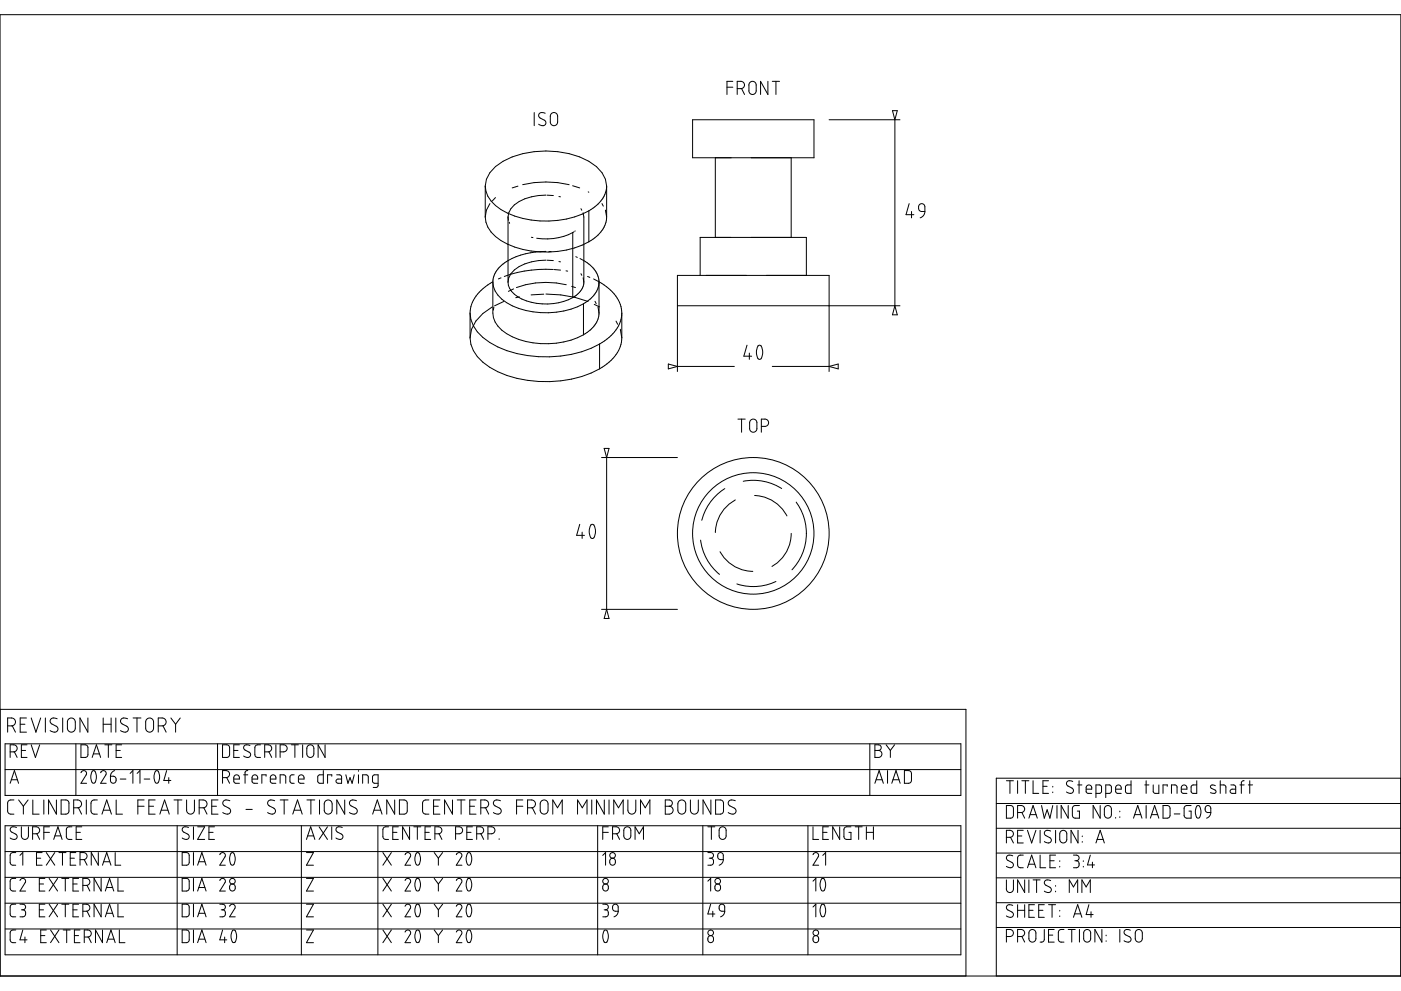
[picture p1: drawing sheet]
<svg xmlns="http://www.w3.org/2000/svg" width="420mm" height="297mm" viewBox="0 0 420 297" stroke-linecap="round" stroke-linejoin="round" font-family="sans-serif">
<g fill="none" stroke="#000" stroke-width=".3">
<path d="M0 4.4h420.1v288.1h-420.1zM160.2 33.7v4M163.2 36a.95 .95 0 0 1 .3 1.4 .95 .95 0 0 1-1.4 .2l-.6-.4M163.5 33.9a1.1 1.1 0 0 0-1.4-.1 1.1 1.1 0 0 0-.4 1.3l1.5 .9M165 34.8v1.8a1.1 1.1 0 0 0 1.1 1.1 1.1 1.1 0 0 0 1.1-1.1M165 34.8a1.1 1.1 0 0 1 1.1-1.1 1.1 1.1 0 0 1 1.1 1.1M167.2 34.8v1.8M207.7 35.9h36.4v11.4h-36.4zM218 26.1h1.8M219.8 24.4h-1.8v3.9M221.1 26.6h1.1a1.1 1.1 0 0 0 1.1-1.1 1.1 1.1 0 0 0-1.1-1.1h-1.1v3.9M222.4 26.5l.9 1.8"/>
<path d="M225 24.6l.7-.2 .9 .4 .2 .7v1.7a1.1 1.1 0 0 1-1.1 1.1 1.1 1.1 0 0 1-1.1-1.1v-2.1zM230.3 24.4v3.9l-2.2-3.9v3.9M231.6 24.4h2.2M232.7 24.4v3.9M248.6 35.9h21.3M267.7 33.2h1.4l-.7 2.7zM268.4 35.9v55.8M145.5 55.8v9.2a9.8 9.8 0 0 0 6.7 8.2 28.7 28.7 0 0 0 24.4-.7M145.5 55.8a9.8 9.8 0 0 0 6.7 8.1 28.8 28.8 0 0 0 24.4-.7M145.5 55.8a9.2 9.2 0 0 1 5.4-7.5 28.3 28.3 0 0 1 25.7 0 9.2 9.2 0 0 1 5.3 7.5M181.9 55.8v9.2a8.8 8.8 0 0 1-5.3 7.5M181.9 55.8a9.2 9.2 0 0 1-5.3 7.4"/>
<path d="M214.5 47.3v23.9M237.3 47.3v23.9M152.4 73.3v11.3a6.2 6.2 0 0 0 4.1 5 17.9 17.9 0 0 0 15.3-.4M152.4 78.1a7.8 7.8 0 0 0-4.6 6.5M171.8 74.5v14.7M175.1 73.3v11.6a6 6 0 0 1-3.3 4.3M175.1 78.1a7.8 7.8 0 0 1 4.5 6.5M176.6 63.2v9.3M272.6 61l-.9 3.3h2.4M273.4 63.4v1.9M277.4 62a.99 .99 0 0 0-1.3-.9 .99 .99 0 0 0-.6 1.4 .94 .94 0 0 0 .9 .9h1v-1.4M277.4 63.4a1.97 1.97 0 0 1-1.4 1.9"/>
<path d="M141 93.9v7.4a10.6 10.6 0 0 0 5.9 8.8 35.3 35.3 0 0 0 27.6 2.8l2.8-1.1 2.5-1.2M141 93.9a10.6 10.6 0 0 0 5.9 8.8 35.3 35.3 0 0 0 27.6 2.7l2.8-1 2.5-1.3M147.8 84.6v9.3a8.6 8.6 0 0 0 5.8 7 25.2 25.2 0 0 0 21.4-.5M147.8 84.5a11.5 11.5 0 0 0-6.8 9.4M147.8 84.6a8.6 8.6 0 0 0 5.8 7.1 25.1 25.1 0 0 0 21.4-.6M175 91.1v9.3M179.6 84.6v9.3a7.8 7.8 0 0 1-4.6 6.5M179.6 84.6a7.8 7.8 0 0 1-4.6 6.5M179.6 84.5a11.5 11.5 0 0 1 6.9 9.4M186.5 93.9v7.4a11.4 11.4 0 0 1-6.7 9.3M186.5 93.9a11.4 11.4 0 0 1-6.7 9.2M203.2 91.7h66.7"/>
<path d="M210 82.5v-11.3h31.8v11.3M268.4 91.7l.7 2.7h-1.4zM179.8 103.1v7.5M200.4 109.1l2.8 .7-2.8 .8zM203.2 111.4v-28.9h45.4v28.9M203.2 109.8h17M224 103.5l-.9 3.3h2.3M224.7 105.8v1.9M227.3 103.7l.5-.2a2.57 2.57 0 0 1 .9 2.9l-.4 1.1-.5 .2a2.57 2.57 0 0 1-.9-2.9zM231.6 109.8h17M248.6 109.8l2.8-.7v1.5zM180.4 137.1h22.8"/>
<path d="M181.2 134.4h1.4l-.7 2.7zM181.9 137.1v45.5M221.3 125.6h2.2M222.4 125.6v4M225.3 125.8l.6-.2 .9 .5 .2 2.4a1.1 1.1 0 0 1-1.1 1.1 1.1 1.1 0 0 1-1.1-1.1l.1-2.1zM229.4 125.6h-1.1v4M229.4 125.6a1.1 1.1 0 0 1 1.1 1.1 1.1 1.1 0 0 1-1.1 1.1h-1.1M173.9 157.2l-1 3.3h2.4M174.6 159.5v1.9M177.2 157.4l.4-.2a2.57 2.57 0 0 1 .9 2.9l-.4 1.1-.5 .2a2.57 2.57 0 0 1-.8-2.9zM180.4 182.6h22.8M181.9 182.6l.7 2.8h-1.4z"/>
<path d="M0 212.6h289.7v79.9M2.3 217.6h1.2a1.18 1.18 0 0 0 1.1-1.2 1.18 1.18 0 0 0-1.1-1.2h-1.2v4.3M3.7 217.6l.9 1.9M6.1 217.1h1.4M7.9 215.2h-1.8v4.3h1.8M9.4 215.2l1.4 4.3 1.4-4.3M13.6 215.2v4.3M17.1 215.4a1.28 1.28 0 0 0-1.3-.1 1.28 1.28 0 0 0-.7 1.1l.4 .6 1.4 .7a1.02 1.02 0 0 1 .3 1.4 1.02 1.02 0 0 1-1.5 .2l-.7-.3M18.8 215.2v4.3M20.4 215.7a1.19 1.19 0 0 1 1.4-.4 1.19 1.19 0 0 1 .8 1.1v1.9a1.18 1.18 0 0 1-1.2 1.2 1.18 1.18 0 0 1-1.2-1.2v-1.9zM26.4 215.2v4.3l-2.4-4.3v4.3M30.9 217.1h2.4"/>
<path d="M30.9 215.2v4.3M33.3 215.2v4.3M34.7 215.2v4.3M38.3 215.4a1.28 1.28 0 0 0-1.4-.1 1.28 1.28 0 0 0-.7 1.1l.5 .6 1.3 .7a1.02 1.02 0 0 1 .3 1.4 1.02 1.02 0 0 1-1.5 .2l-.7-.3M39.9 215.2h2.4M41.1 215.2v4.3M43.9 215.7a1.19 1.19 0 0 1 1.3-.4 1.19 1.19 0 0 1 .9 1.1l-.1 1.9a1.18 1.18 0 0 1-1.1 1.2 1.18 1.18 0 0 1-1.2-1.2v-1.9zM47.5 217.6h1.1a1.18 1.18 0 0 0 1.2-1.2 1.18 1.18 0 0 0-1.2-1.2h-1.1v4.3M48.9 217.6l.9 1.9M51.2 215.2l1.5 1.9M52.7 217.1v2.4M54.1 215.2l-1.4 1.9"/>
<path d="M1.5 222.9h286.7v15.5h-286.7zM1.5 230.7h286.7M3 225.4h1.1a1.05 1.05 0 0 0 1.1-1.1 1.05 1.05 0 0 0-1.1-1.1h-1.1v3.8M3 234.8l1.3-3.8 1.3 3.8M3.4 233.7h1.8M4.2 239.8h-1a.94 .94 0 0 0-.9 .9v2.4a.94 .94 0 0 0 .9 .9h1M4.3 225.3l.8 1.7M5.6 239.8l1.4 1.9M6.4 224.9h1.3M8.1 223.2h-1.7v3.8h1.7M8.4 239.8l-1.4 1.9M9.4 223.2l1.2 3.8 1.3-3.8"/>
<path d="M9.8 239.8v4.2h1.9M13.1 239.8v4.2M16.9 239.8v4.2l-2.3-4.2v4.2M18.3 239.8h1.4a.93 .93 0 0 1 1 .9v2.4a.94 .94 0 0 1-1 .9h-1.4zM22.8 222.9v15.5M24.3 223.2h1.2a.83 .83 0 0 1 .9 .9v2.1a.84 .84 0 0 1-.9 .8h-1.2zM24.3 231.6a.85 .85 0 0 1 1.1-.6 .85 .85 0 0 1 .4 1.2l-1.5 2.6h1.7M25.9 239.8v4.2M27.6 227l1.3-3.8 1.3 3.8M27.6 231.2l.5-.2a2.56 2.56 0 0 1 .6 3.2l-.6 .6a2.56 2.56 0 0 1-.6-3.2zM28 226h1.8M29.2 239.8h-1a.96 .96 0 0 0-.9 .9v2.4a.94 .94 0 0 0 .9 .9h1"/>
<path d="M30.2 231.6a.85 .85 0 0 1 1.1-.6 .85 .85 0 0 1 .4 1.2l-1.5 2.6h1.7M31.4 223.2h2.1M32.5 223.2v3.8M33.1 232.7h.9a.84 .84 0 0 1 .8 .8M33.1 232.7v1.2a.89 .89 0 0 0 1.1 .8 .89 .89 0 0 0 .6-1.2M34.4 231l-.4 .2a1.75 1.75 0 0 0-.9 1.5M34.8 224.9h1.3M34.8 239.8v4.2h1.9M36.1 233.5h1.7M36.5 223.2h-1.7v3.8h1.7M39 231.8l.9-.8v3.8M41.1 231.8l.9-.8v3.8"/>
<path d="M43.2 239.8h-1.9v4.2M43.2 233.5h1.7M46.5 239.8h-1.9v4.2h1.9M46.6 231.2l.4-.2a2.56 2.56 0 0 1 .6 3.2l-.6 .6a2.56 2.56 0 0 1-.6-3.2zM50 231l-.9 2.9h2.1M50.6 233.1v1.7M52.2 239.8h2.3M53.4 239.8v4.2M56 239.8v3a1.18 1.18 0 0 0 1.1 1.2 1.18 1.18 0 0 0 1.2-1.2v-3M60.9 239.8a1.18 1.18 0 0 1 1.2 1.2 1.18 1.18 0 0 1-1.2 1.1M60.9 239.8h-1.2v4.2M65.2 222.9v15.5"/>
<path d="M65.4 239.8h-1.9v4.2h1.9M66.7 223.2h1.3a.85 .85 0 0 1 .9 .9l-.1 2.1a.84 .84 0 0 1-.8 .8h-1.3zM66.7 233.1h1.1a1.05 1.05 0 0 0 1-1.1 1.05 1.05 0 0 0-1-1h-1.1v3.8M68 233.1l.9 1.7M70.1 233.5h1.7a.89 .89 0 0 0-.6-1.2 .89 .89 0 0 0-1.1 .8l.2 1.5 1.5 .2M70.1 224.9h1.3M71.8 223.2h-1.7v3.8h1.7M73.1 232.2h1.2M73.5 224.8l1.2 .6a.91 .91 0 0 1 .3 1.4 .91 .91 0 0 1-1.4 .1l-.5-.3M74.1 231h.2M74.1 231l-.4 .2-.2 .4v3.2M75 223.5a1.04 1.04 0 0 0-1.4-.2 1.04 1.04 0 0 0-.3 1.4l.2 .1"/>
<path d="M75.6 233.5h1.7a.89 .89 0 0 0-.6-1.2 .89 .89 0 0 0-1.1 .8l.2 1.5 1.5 .2M78.1 223.2h-.8a.84 .84 0 0 0-.9 .9v2.1a.84 .84 0 0 0 .9 .8h.8M79.4 225.4h1a1.05 1.05 0 0 0 1.1-1.1 1.05 1.05 0 0 0-1.1-1.1h-1v3.8M79.8 232.7v-.5h-1.3v2.6M80.6 225.3l.9 1.7M81.1 233.5h1.6a.88 .88 0 0 0-.5-1.2 .88 .88 0 0 0-1.1 .8l.2 1.5 1.4 .2M82.7 223.2v3.8M84 225.4h1.1a1.05 1.05 0 0 0 1-1.1 1.05 1.05 0 0 0-1-1.1h-1.1v3.8M84 234.8v-2.6l1.3 .1 .3 .3 .1 2.2M84 239.8h2.4M85.2 239.8v4.2M87.4 223.2h2.1"/>
<path d="M88.2 232.2l-.9 .1-.3 .3v1.5l.3 .6 .9 .1M88.4 223.2v3.8M89.5 233.5h1.7a.89 .89 0 0 0-.6-1.2 .89 .89 0 0 0-1.1 .8l.2 1.5 1.5 .2M90.8 223.2v3.8M92.1 239.8h2.3M92.4 223.4l.7-.2 .8 .5 .2 .6v1.7a1.05 1.05 0 0 1-1 1 1.05 1.05 0 0 1-1.1-1l.1-2zM93.2 239.8v4.2M95.8 239.8v4.2M97 231v3.8l-1.3-.1-.4-.6v-1.5l.4-.3 1.3-.1M97.5 223.2v3.8l-2.1-3.8v3.8M99.5 232.7v-.5h-1.3v2.6M101 232.2l1.1 .1 .3 .6v1.9h-1a.64 .64 0 0 1-.6-.7 .64 .64 0 0 1 .6-.6"/>
<path d="M101.4 233.5h1M103.4 239.8v4.2l-2.4-4.2v4.2M103.7 232.2l.7 2.6 .6-1.7 .6 1.7 .6-2.6M107.5 231v.2M107.5 232.2v2.6M108.8 234.8v-2.6l1.3 .1 .3 .3v2.2M112.3 232.2l-.4 .2-.2 .5 .1 1.5 .5 .4M112.4 232.2h1v3.2l-.4 .6h-1.1M112.4 234.8h1M118.4 239.8v4.2l-2.4-4.2v4.2M119.8 239.8h1.4a.94 .94 0 0 1 .9 .9v2.4a.94 .94 0 0 1-.9 .9h-1.4zM128.6 239.8h-.9a.96 .96 0 0 0-1 .9v2.4a.94 .94 0 0 0 1 .9h.9"/>
<path d="M131.9 239.8h-1.9v4.2h1.9M135.7 239.8v4.2l-2.4-4.2v4.2M137.1 239.8h2.4M138.3 239.8v4.2M142.8 239.8h-1.9v4.2h1.9M156.8 239.8h-1.9v4.2M177.5 239.8v4.2M181.2 239.8v4.2l-2.3-4.2v4.2M182.6 239.8v4.2M188.3 239.8v3M190.7 239.8v3a1.18 1.18 0 0 1-1.2 1.2 1.18 1.18 0 0 1-1.2-1.2M199.5 239.8h1.2a.94 .94 0 0 1 .9 .9 .94 .94 0 0 1-.9 1 1.18 1.18 0 0 1 1.2 1.1 1.18 1.18 0 0 1-1.2 1.2h-1.2z"/>
<path d="M207.1 239.8v3a1.18 1.18 0 0 0 1.1 1.2 1.18 1.18 0 0 0 1.2-1.2v-3M213.2 239.8v4.2l-2.4-4.2v4.2M214.6 239.8h1.4a.96 .96 0 0 1 1 .9v2.4a.94 .94 0 0 1-1 .9h-1.4zM260.9 222.9v15.5M262.4 223.2h1a.84 .84 0 0 1 .9 .9 .84 .84 0 0 1-.9 .8 1.05 1.05 0 0 1 1.1 1.1 1.05 1.05 0 0 1-1.1 1h-1zM262.4 224.9h1M262.4 234.8l1.3-3.8 1.2 3.8M262.7 233.7h1.9M265.7 223.2l1.3 1.7M266.2 231v3.8M267 224.9v2.1M267.4 234.8l1.3-3.8 1.3 3.8"/>
<path d="M267.8 233.7h1.8M268.3 223.2l-1.3 1.7M272.5 231a.84 .84 0 0 1 .8 .8v2.1a.84 .84 0 0 1-.8 .9M272.5 231h-1.3v3.8h1.3M301.8 234h2.1M302.9 234v3.8M305.2 234v3.8M306.5 234h2.1M307.5 234v3.8M309.8 234v3.8h1.7M312.8 235.7h1.2M314.5 234h-1.7v3.8h1.7"/>
<path d="M315.7 235.7v.2M315.7 237.4v.2M321.7 234.2a1.04 1.04 0 0 0-1.4-.1 1.04 1.04 0 0 0-.3 1.3l1.5 .8a.91 .91 0 0 1 .2 1.3 .91 .91 0 0 1-1.3 .2l-.6-.3M323.2 235.3h1.3M323.6 234v3.8M325.7 237.2l.4 .6h1.3M325.7 236.1a.88 .88 0 0 1 1.1-.8 .88 .88 0 0 1 .6 1.2h-1.7M325.7 236.1v1.1M330.3 235.9l-.1 1.7-1.5 .2M330.4 235.9l-.4-.6h-1.3v3.8M333.3 235.9l-.4-.6h-1.3v3.8M333.3 235.9l-.2 1.7-1.5 .2"/>
<path d="M334.6 237.2l.4 .6h1.3M334.6 236.1a.88 .88 0 0 1 1.1-.8 .88 .88 0 0 1 .6 1.2h-1.7M334.6 236.1v1.1M339.2 234v3.8l-1.5-.2-.2-1.7M339.2 235.3h-1.3l-.4 .6M343.3 235.3h1.3M343.7 234v3.8M345.8 235.3l.1 2.1 .3 .4h1.3v-2.5M350.1 235.7v-.4h-1.3v2.5M353 235.9v1.9M353 235.9l-.4-.6h-1.3v2.5M354.3 236.5h1.7a.89 .89 0 0 0-.6-1.2 .89 .89 0 0 0-1.1 .8l.2 1.5 1.5 .2"/>
<path d="M358.9 234v3.8l-1.5-.2-.2-1.7M358.9 235.3h-1.3l-.4 .6M363.3 236.3l1.1 .5M364.4 236.8a.63 .63 0 0 1 .1 .9 .63 .63 0 0 1-.9 .1l-.6-.2M364.5 235.5a.76 .76 0 0 0-1-.2 .76 .76 0 0 0-.4 .9l.2 .1M366 235.3h1.3l.3 .6M366 234v3.8M367.6 235.9v1.9M369.1 235.3h1.1l.4 .6M370.6 235.9v1.9h-1.1a.63 .63 0 0 1-.6-.6 .63 .63 0 0 1 .6-.7h1.1M371.9 235.3h1.2M373.1 234l-.4 .1-.4 .3v3.4"/>
<path d="M374.4 235.3h1.2M374.8 234v3.8M420.1 233.3h-121.3v59.2M1.5 247.5h286.7v38.7h-286.7zM1.5 255.2h286.7M4.7 255.5h-.8a.84 .84 0 0 0-.9 .9v2.1a.84 .84 0 0 0 .9 .8h.8M4.9 248a1.04 1.04 0 0 0-1.3-.1 1.04 1.04 0 0 0-.3 1.3l1.4 .8a.91 .91 0 0 1 .3 1.3 .91 .91 0 0 1-1.4 .2l-.6-.3M6 256.4l.8-.9v3.8M6.4 247.8v2.8a1.05 1.05 0 0 0 1.1 1 1.05 1.05 0 0 0 1-1v-2.8M7 241.7v2.3M9.8 249.9h1a1.05 1.05 0 0 0 1.1-1 1.05 1.05 0 0 0-1.1-1.1h-1v3.8M10.9 257.2h1.3"/>
<path d="M11 249.9l.9 1.7M12.6 255.5h-1.7v3.8h1.7M13.1 249.5h1.7M13.9 255.5l2.5 3.8M14.8 247.8h-1.7v3.8M16.1 251.6l1.3-3.8 1.2 3.8M16.4 255.5l-2.5 3.8M16.4 250.5h1.9M17.7 255.5h2.1M18.7 255.5v3.8M21.1 257.2h1.2M21.6 247.8h-.9a.84 .84 0 0 0-.8 .9v2.1a.84 .84 0 0 0 .8 .8h.9"/>
<path d="M22.1 242.1h1.2M22.7 255.5h-1.6v3.8h1.6M22.8 249.5h1.3M23.3 242.1a1.18 1.18 0 0 0 1.2-1.1 1.18 1.18 0 0 0-1.2-1.2h-1.2v4.2M23.5 242.1l1 1.9M24 257.7h1.1a1.05 1.05 0 0 0 1-1.1 1.05 1.05 0 0 0-1-1.1h-1.1v3.8M24.5 247.8h-1.7v3.8h1.7M25.3 257.6l.8 1.7M29.5 255.5v3.8l-2.1-3.8v3.8M30.6 244l1.4-4.2 1.4 4.2M30.7 259.3l1.3-3.8 1.3 3.8M31 242.8h2"/>
<path d="M31.1 258.3h1.8M34.5 255.5v3.8h1.7M41.3 241.7h1.9M44.6 241.7h1.5M47.9 244l1.5-4.2 1.4 4.2M48.3 242.8h2.1M53.1 247.5v38.7M54.6 255.5h1.3a.84 .84 0 0 1 .8 .9v2.1a.84 .84 0 0 1-.8 .8h-1.3zM56.5 248a1.04 1.04 0 0 0-1.3-.1 1.04 1.04 0 0 0-.3 1.3l1.4 .8a.91 .91 0 0 1 .3 1.3 .91 .91 0 0 1-1.4 .2l-.6-.3M58 247.8v3.8M58 255.5v3.8M59.3 247.8h2.1l-2.1 3.8h2.1"/>
<path d="M59.3 259.3l1.2-3.8 1.3 3.8M59.6 258.3h1.8M59.7 242.1h1.2M61.1 242.1l1 1.9M62.7 249.5h1.2M63.5 241.7h1.4M64.3 247.8h-1.6v3.8h1.6M65.9 256.2a.85 .85 0 0 1 1.2-.6 .85 .85 0 0 1 .4 1.2l-1.6 2.5h1.7M68.9 240a1.28 1.28 0 0 0-1.3-.2 1.28 1.28 0 0 0-.8 1.2l.3 .4 1.6 .8a1.02 1.02 0 0 1 .3 1.5 1.02 1.02 0 0 1-1.5 .2l-.7-.3M69.3 255.8l.4-.3a2.56 2.56 0 0 1 .6 3.2l-.6 .6a2.56 2.56 0 0 1-.6-3.2zM73.8 242.6h1.8M82.4 240a1.28 1.28 0 0 0-1.4-.2 1.28 1.28 0 0 0-.7 1.2l.3 .4 1.5 .8a1.02 1.02 0 0 1 .3 1.5 1.02 1.02 0 0 1-1.5 .2l-.6-.3"/>
<path d="M87.8 244l1.4-4.2 1.4 4.2M88.2 242.8h2M90.4 247.5v38.7M91.9 251.6l1.3-3.8 1.2 3.8M91.9 255.5h2.1l-2.1 3.8h2.1M92.2 250.5h1.9M95.7 247.8l2.5 3.8M98.2 247.8l-2.5 3.8M99.5 247.8v3.8M99.6 241a1.18 1.18 0 0 0-1.2-1.2 1.18 1.18 0 0 0-1.2 1.2v1.8a1.18 1.18 0 0 0 1.2 1.2 1.18 1.18 0 0 0 1.2-1.2M99.6 241v1.8M102.6 248a1.04 1.04 0 0 0-1.3-.1 1.04 1.04 0 0 0-.3 1.3l1.4 .8a.91 .91 0 0 1 .3 1.3 .91 .91 0 0 1-1.4 .2l-.6-.3"/>
<path d="M106.9 240a1.28 1.28 0 0 0-1.3-.2 1.28 1.28 0 0 0-.8 1.2l.3 .4 1.5 .8a1.02 1.02 0 0 1 .3 1.5 1.02 1.02 0 0 1-1.5 .2l-.6-.3M111.8 244l1.4-4.2 1.4 4.2M112.1 242.8h2.1M113.3 247.5v38.7M114.8 255.5l2.6 3.8M116.5 247.8h-.8a.85 .85 0 0 0-.9 .9v2.1a.84 .84 0 0 0 .9 .8h.8M117.4 255.5l-2.6 3.8M117.8 249.5h1.2M119.5 247.8h-1.7v3.8h1.7M121.5 256.2a.85 .85 0 0 1 1.1-.6 .85 .85 0 0 1 .4 1.2l-1.5 2.5h1.6M122.8 247.8v3.8l-2.1-3.8v3.8M124.1 247.8h2.1"/>
<path d="M124.8 255.8l.5-.3a2.56 2.56 0 0 1 .6 3.2l-.6 .6a2.56 2.56 0 0 1-.6-3.2zM125.2 247.8v3.8M127.5 249.5h1.2M129.2 247.8h-1.7v3.8h1.7M130 241.7h1.4M130.2 255.5l1.3 1.7M130.4 249.9h1.1M131.5 247.8h-1.1v3.8M131.5 257.2v2.1M131.5 247.8a1.05 1.05 0 0 1 1 1.1 1.05 1.05 0 0 1-1 1M131.7 249.9l.8 1.7M132.7 255.5l-1.2 1.7"/>
<path d="M136.6 249.9h1.1a1.05 1.05 0 0 0 1-1 1.05 1.05 0 0 0-1-1.1h-1.1v3.8M136.8 256.2a.86 .86 0 0 1 1.2-.6 .86 .86 0 0 1 .4 1.2l-1.6 2.5h1.7M140 249.5h1.3M140.2 255.8l.4-.3a2.56 2.56 0 0 1 .6 3.2l-.6 .6a2.56 2.56 0 0 1-.6-3.2zM140.9 241.7h1.4M141.7 247.8h-1.7v3.8h1.7M143 249.9h1a1.05 1.05 0 0 0 1.1-1 1.05 1.05 0 0 0-1.1-1.1h-1v3.8M144.2 242.1h1.2M144.2 249.9l.9 1.7M145.4 242.1a1.18 1.18 0 0 0 1.1-1.1 1.18 1.18 0 0 0-1.1-1.2h-1.2v4.2M145.6 242.1l1 1.9M146.3 249.9h1.1a1.05 1.05 0 0 0 1-1 1.05 1.05 0 0 0-1-1.1h-1.1v3.8"/>
<path d="M149.7 251.4v.2M150.1 240a1.28 1.28 0 0 0-1.4-.2 1.28 1.28 0 0 0-.7 1.2l.3 .4 1.5 .8a1.02 1.02 0 0 1 .3 1.5 1.02 1.02 0 0 1-1.5 .2l-.6-.3M154.9 241.7h1.9M158.2 242.1h1.2M159.4 242.1a1.18 1.18 0 0 0 1.2-1.1 1.18 1.18 0 0 0-1.2-1.2h-1.2v4.2M159.6 242.1l1 1.9M162.2 240.3a1.18 1.18 0 0 1 1.3-.5 1.18 1.18 0 0 1 .9 1.2v1.8a1.18 1.18 0 0 1-1.2 1.2 1.18 1.18 0 0 1-1.2-1.2v-1.8zM165.8 244v-4.2l1.4 2.3 1.4-2.3v4.2M173.2 244v-4.2l1.4 2.3 1.4-2.3v4.2M179.2 247.5v38.7M180.8 249.5h1.6M180.8 256.4l.8-.9v3.8"/>
<path d="M182.4 247.8h-1.6v3.8M183.1 257.5a.95 .95 0 0 1 1.5 .8 .95 .95 0 0 1-1.5 .8l-.2-.6zM183.7 249.9h1.1a1.05 1.05 0 0 0 1-1 1.05 1.05 0 0 0-1-1.1h-1.1v3.8M184.1 244v-4.2l1.4 2.3 1.4-2.3v4.2M185 249.9l.8 1.7M187.5 248l.6-.2 .9 .4 .2 2.4a1.05 1.05 0 0 1-1.1 1 1.05 1.05 0 0 1-1-1v-2.1zM190.5 251.6v-3.8l1.2 2.1 1.3-2.1v3.8M192.1 244v-4.2l1.4 2.3 1.4-2.3v4.2M199.5 241.7h1.2M203.5 240.3a1.19 1.19 0 0 1 1.3-.5 1.19 1.19 0 0 1 .9 1.2l-.1 1.8a1.18 1.18 0 0 1-1.1 1.2 1.18 1.18 0 0 1-1.2-1.2v-1.8zM210.8 247.5v38.7M212.3 255.5h.8a.84 .84 0 0 1 .9 .9 .84 .84 0 0 1-.9 .8"/>
<path d="M212.3 247.8h2.1M212.7 257.2h.4M213.1 257.2a.94 .94 0 0 1 .9 1.3 .84 .84 0 0 1-.9 .8h-.8M213.3 247.8v3.8M215.5 255.8a.84 .84 0 0 1 .9-.2 .84 .84 0 0 1 .5 .8v1.3h-.8a1.09 1.09 0 0 1-.9-.8 1.09 1.09 0 0 1 .3-1.1zM215.7 250.6a1.05 1.05 0 0 0 1 1 1.05 1.05 0 0 0 1.1-1M215.7 248.9a1.05 1.05 0 0 1 1-1.1 1.05 1.05 0 0 1 1.1 1.1M215.7 248.9v1.6M216.9 257.7a1.76 1.76 0 0 1-1.2 1.6M217.8 248.9v1.6M220.2 242.2a1.02 1.02 0 0 1 .3 1.5 1.02 1.02 0 0 1-1.5 .2l-.6-.3M220.5 240a1.28 1.28 0 0 0-1.3-.2 1.28 1.28 0 0 0-.8 1.2l.5 .6 1.3 .6"/>
<path d="M242.3 247.5v38.7M243.8 247.8v3.8h1.7M243.9 256l-.1 .2M243.9 256a.84 .84 0 0 1 1.2-.3 .84 .84 0 0 1 .3 1.1l-1.6 2.5h1.7M246.8 249.5h1.2M246.8 256.4l.8-.9v3.8M248.5 247.8h-1.7v3.8h1.7M251.8 247.8v3.8l-2.1-3.8v3.8M255.2 247.8h-1.3a.84 .84 0 0 0-.8 .9v2.1a.84 .84 0 0 0 .8 .8h1.3v-2.1h-.6M256.5 247.8h2.1M257.5 247.8v3.8M259.8 249.5h2.1"/>
<path d="M259.8 247.8v3.8M261.9 247.8v3.8M298.8 240.8h121.3M298.8 248.3h121.3M298.8 255.7h121.3M301.8 251h1.1M302.9 251a1.05 1.05 0 0 0 1-1.1 1.05 1.05 0 0 0-1-1h-1.1v3.8M303.1 251l.8 1.7M303.1 241.4a.86 .86 0 0 1 .8 .9v2.1a.84 .84 0 0 1-.8 .8M303.1 241.4h-1.3v3.8h1.3M303.7 256.5a1.04 1.04 0 0 0-1.4-.1 1.04 1.04 0 0 0-.3 1.3l1.5 .8a.91 .91 0 0 1 .2 1.3 .91 .91 0 0 1-1.3 .2l-.6-.3M305.2 243.5l1 .1a1.05 1.05 0 0 0 1.1-1.1 1.05 1.05 0 0 0-1.1-1.1h-1v3.8"/>
<path d="M305.2 257.2v2M305.2 250.6h1.3M305.2 259.3a.84 .84 0 0 0 .8 .8h.9M306.5 243.5l.8 1.7M306.9 256.3h-.9a.84 .84 0 0 0-.8 .9M306.9 248.9h-1.7v3.8h1.7M308.1 248.9l1.3 3.8 1.3-3.8M308.5 259h1.8M308.6 245.2l1.2-3.8 1.3 3.8M308.9 244.2h1.8M311.9 248.9v3.8M311.9 256.3v3.8h1.7"/>
<path d="M312.4 241.4l.8 3.8 .8-2.5 .9 2.5 .8-3.8M314.9 258h1.2M315.1 249.1a1.04 1.04 0 0 0-1.4-.2 1.04 1.04 0 0 0-.3 1.4l1.4 .8a.91 .91 0 0 1 .3 1.3 .91 .91 0 0 1-1.3 .2l-.6-.4M316.6 248.9v3.8M316.6 256.3h-1.7v3.8h1.7M317 241.4v3.8M317.8 258v.2M317.8 259.7v.2M318.3 249.1l.6-.2 .8 .4 .2 2.3a1.05 1.05 0 0 1-1 1.1 1.05 1.05 0 0 1-1.1-1.1l.1-2zM320.4 241.4v3.8l-2.2-3.8v3.8M321.9 256.3h.9a.84 .84 0 0 1 .8 .9 .84 .84 0 0 1-.8 .8M322.3 258h.5"/>
<path d="M322.8 258a1.07 1.07 0 0 1 .8 1 1.07 1.07 0 0 1-.8 1.1h-.9M323.3 248.9v3.8l-2.1-3.8v3.8M323.7 241.4h-1.2a.86 .86 0 0 0-.9 .9v2.1a.84 .84 0 0 0 .9 .8h1.2v-2.1h-.6M324.6 250.6v.2M324.6 252.2v.3M324.9 258v.2M324.9 259.7v.2M327 256.3l-.9 2.9h2.2M327.6 258.4v1.7M328.7 252.7l1.2-3.8 1.3 3.8M329 251.6h1.9M329.9 241.4v3.8l-2.1-3.8v3.8"/>
<path d="M331.2 242.5v1.7M331.2 242.5a1.05 1.05 0 0 1 1.1-1.1 1.05 1.05 0 0 1 1 1.1M333.3 242.5v1.7a1.05 1.05 0 0 1-1 1 1.05 1.05 0 0 1-1.1-1M334.6 245v.2M335.8 243.1v.2M335.8 244.8v.2M339.9 245.2l1.3-3.8 1.3 3.8M340.3 244.2h1.8M343.7 241.4v3.8M345 245.2l1.3-3.8 1.2 3.8M345.4 244.2h1.8M348.8 241.4h1.3a.85 .85 0 0 1 .8 .9v2.1a.84 .84 0 0 1-.8 .8h-1.3z"/>
<path d="M352.1 244h1.7M357.2 241.4h-1.2a.84 .84 0 0 0-.9 .9v2.1a.84 .84 0 0 0 .9 .8h1.2v-2.1h-.6M358.9 241.7l.4-.3a2.56 2.56 0 0 1 .6 3.2l-.6 .6a2.56 2.56 0 0 1-.6-3.2zM361.7 241.7a.84 .84 0 0 1 .9-.2 .84 .84 0 0 1 .5 .8v1.2l-.8 .1a1.09 1.09 0 0 1-.9-.8 1.09 1.09 0 0 1 .3-1.1zM363.1 243.6a1.76 1.76 0 0 1-1.2 1.6M1.5 263h286.7M1.5 270.7h286.7M1.5 278.4h286.7M4.7 263.3h-.8a.84 .84 0 0 0-.9 .8v2.1a.84 .84 0 0 0 .9 .9h.8M4.7 271h-.8a.84 .84 0 0 0-.9 .9v2.1a.84 .84 0 0 0 .9 .8h.8M4.7 278.7l-.8 .1a.84 .84 0 0 0-.9 .8v2.1a.84 .84 0 0 0 .9 .8l.8 .1M6 263.9a.86 .86 0 0 1 1.1-.6 .86 .86 0 0 1 .5 1.2l-1.6 2.6h1.7"/>
<path d="M6 271h.8a.84 .84 0 0 1 .9 .9 .84 .84 0 0 1-.9 .8M6.4 272.7h.4M6.8 272.7a.84 .84 0 0 1 .9 .8M6.8 278.7l-.8 3h2.1M7.7 273.5a.98 .98 0 0 1-.9 1.3h-.8M11.8 265h1.3M11.8 272.7h1.3M13.5 263.3h-1.7v3.8h1.7M13.5 271h-1.7v3.8h1.7M13.9 278.7h-1.7v3.9h1.7M14.7 263.3l2.6 3.8M14.7 271l2.6 3.8"/>
<path d="M15.2 278.7l2.5 3.9M17.3 263.3l-2.6 3.8M17.3 271l-2.6 3.8M17.7 278.7l-2.5 3.9M18.5 263.3h2.1M18.5 271h2.1M18.9 278.7h2.2M19.6 263.3v3.8M19.6 271v3.8M20 278.7v3.9M21.9 265h1.3M21.9 272.7h1.3"/>
<path d="M23.6 263.3h-1.7v3.8h1.7M23.6 271h-1.7v3.8h1.7M24 278.7h-1.7v3.9h1.7M24.8 265.4h1.1M24.8 273.1h1.1M25.9 263.3a1.05 1.05 0 0 1 1.1 1 1.05 1.05 0 0 1-1.1 1.1M25.9 271a1.05 1.05 0 0 1 1.1 1.1 1.05 1.05 0 0 1-1.1 1M25.9 263.3h-1.1v3.8M25.9 271h-1.1v3.8M26.1 265.4l.8 1.7M26.1 273.1l.8 1.7M30.3 263.3v3.8l-2.1-3.8v3.8"/>
<path d="M30.3 271v3.8l-2.1-3.8v3.8M30.7 278.7v3.9l-2.1-3.9v3.9M31.6 267.1l1.3-3.8 1.2 3.8M31.6 274.8l1.3-3.8 1.2 3.8M31.9 266h1.9M31.9 273.7h1.9M35.4 263.3v3.8h1.7M35.4 271v3.8h1.7M35.8 278.7v3.9h1.7M54.6 263.3h1.3a.84 .84 0 0 1 .8 .8v2.1a.84 .84 0 0 1-.8 .9h-1.3zM54.6 271h1.3a.85 .85 0 0 1 .8 .9v2.1a.84 .84 0 0 1-.8 .8h-1.3zM54.6 278.7l1.3 .1a.84 .84 0 0 1 .8 .8v2.1a.84 .84 0 0 1-.8 .8l-1.3 .1z"/>
<path d="M58 263.3v3.8M58 271v3.8M58 278.7v3.9M59.3 267.1l1.2-3.8 1.3 3.8M59.3 274.8l1.2-3.8 1.3 3.8M59.6 266h1.8M59.6 273.7h1.8M65.9 263.9a.85 .85 0 0 1 1.2-.6 .85 .85 0 0 1 .4 1.2l-1.6 2.6h1.7M65.9 271h.9a.84 .84 0 0 1 .8 .9 .84 .84 0 0 1-.8 .8M66.3 272.7h.5M66.8 272.7a.84 .84 0 0 1 .8 .8M66.8 278.7l-.9 3h2.1"/>
<path d="M67.6 273.5v.5M67.6 274a.84 .84 0 0 1-.8 .8h-.9M68.9 271.7a.85 .85 0 0 1 1.1-.6 .85 .85 0 0 1 .4 1.2l-1.5 2.5h1.6M69.1 265.2a.95 .95 0 0 1 1.5 .8 .95 .95 0 0 1-1.5 .8l-.2-.6zM69.7 279l.4-.2a2.56 2.56 0 0 1 .6 3.1l-.6 .6a2.56 2.56 0 0 1-.6-3.1zM91.9 263.3h2.1l-2.1 3.8h2.1M91.9 271h2.1l-2.1 3.8h2.1M91.9 278.7h2.1l-2.1 3.9h2.1M114.8 263.3l2.6 3.8M114.8 271l2.6 3.8M114.8 278.7l2.6 3.9M117.4 263.3l-2.6 3.8"/>
<path d="M117.4 271l-2.6 3.8M117.4 278.7l-2.6 3.9M121.5 263.9a.85 .85 0 0 1 1.1-.6 .85 .85 0 0 1 .4 1.2l-1.5 2.6h1.6M121.5 271.7a.85 .85 0 0 1 1.1-.6 .85 .85 0 0 1 .4 1.2l-1.5 2.5h1.6M121.6 279.2l-.1 .2M121.6 279.2a.84 .84 0 0 1 1.1-.3 .84 .84 0 0 1 .3 1.1l-1.5 2.6h1.6M124.8 263.5l.5-.2a2.56 2.56 0 0 1 .6 3.2l-.6 .6a2.56 2.56 0 0 1-.6-3.2zM124.8 271.2l.5-.2a2.56 2.56 0 0 1 .6 3.2l-.6 .6a2.56 2.56 0 0 1-.6-3.2zM124.8 279l.5-.2a2.56 2.56 0 0 1 .6 3.1l-.6 .6a2.56 2.56 0 0 1-.6-3.1zM130.2 263.3l1.3 1.7M130.2 271l1.3 1.7M130.2 278.7l1.3 1.7"/>
<path d="M131.5 265v2.1M131.5 272.7v2.1M132.7 263.3l-1.2 1.7M132.7 271l-1.2 1.7M132.7 278.7l-1.2 1.7M136.8 263.9a.86 .86 0 0 1 1.2-.6 .86 .86 0 0 1 .4 1.2l-1.6 2.6h1.7M136.8 271.7a.86 .86 0 0 1 1.2-.6 .86 .86 0 0 1 .4 1.2l-1.6 2.5h1.7M136.9 279.2l-.1 .2M137 279.2a.84 .84 0 0 1 1.1-.3 .84 .84 0 0 1 .3 1.1l-1.6 2.6h1.7M140.2 263.5l.4-.2a2.56 2.56 0 0 1 .6 3.2l-.6 .6a2.56 2.56 0 0 1-.6-3.2zM140.2 271.2l.4-.2a2.56 2.56 0 0 1 .6 3.2l-.6 .6a2.56 2.56 0 0 1-.6-3.2zM140.2 279l.4-.2a2.56 2.56 0 0 1 .6 3.1l-.6 .6a2.56 2.56 0 0 1-.6-3.1z"/>
<path d="M180.8 271h.8a.84 .84 0 0 1 .8 .9 .84 .84 0 0 1-.8 .8M181 265.2a.95 .95 0 0 1 1.5 .8 .95 .95 0 0 1-1.5 .8l-.2-1zM181.2 279l.4-.2a2.56 2.56 0 0 1 .6 3.1l-.6 .6a2.56 2.56 0 0 1-.6-3.1zM181.2 272.7h.4M181.6 272.7a.84 .84 0 0 1 .8 .8M182.4 273.5a.96 .96 0 0 1-.8 1.3h-.8M184 271.3a.84 .84 0 0 1 .9-.2 .84 .84 0 0 1 .5 .8v1.2h-.8a1.09 1.09 0 0 1-.9-.7 1.09 1.09 0 0 1 .3-1.1zM185.4 273.1a1.76 1.76 0 0 1-1.3 1.7M212.3 264.1l.8-.8v3.8M213.1 271l-.8 3h2.1M213.8 273.1v1.7M214.6 265.2a.95 .95 0 0 1 1.5 .8 .95 .95 0 0 1-1.5 .8l-.2-.6z"/>
<path d="M215.7 272.3a.84 .84 0 0 0 .8 .8h.8M215.7 271.9a.84 .84 0 0 1 .8-.9 .84 .84 0 0 1 .8 .9v1.2M215.7 271.9v.4M217.3 273.1a1.76 1.76 0 0 1-1.2 1.7M243.8 264.1l.9-.8v3.8M243.8 271.9l.9-.9v3.8M246.3 263.5l.5-.2a2.56 2.56 0 0 1 .6 3.2l-.6 .6a2.56 2.56 0 0 1-.6-3.2zM246.3 271.2l.5-.2a2.56 2.56 0 0 1 .6 3.2l-.6 .6a2.56 2.56 0 0 1-.6-3.2zM298.8 263.1h121.3M298.8 270.6h121.3M298.8 278h121.3M301.8 263.7v2.8a1.05 1.05 0 0 0 1.1 1 1.05 1.05 0 0 0 1-1v-2.8"/>
<path d="M303.7 271.4a1.04 1.04 0 0 0-1.4-.2 1.04 1.04 0 0 0-.3 1.4l1.5 .8a.91 .91 0 0 1 .2 1.3 .91 .91 0 0 1-1.3 .2l-.6-.4M305.2 271.2v3.8M305.2 272.9h2.1M307.3 263.7v3.8l-2.1-3.8v3.8M307.3 271.2v3.8M308.1 260.1l1.3-3.8 1.3 3.8M308.6 279.7a1.05 1.05 0 0 1 1-1.1 1.05 1.05 0 0 1 1.1 1.1v1.6M308.6 263.7v3.8M308.6 279.7v1.6M308.6 272.9h1.2M309.8 263.7h2.1M310.2 271.2h-1.6v3.8h1.6"/>
<path d="M310.9 263.7v3.8M311.5 272.9h1.3M313.2 278.6v3a.84 .84 0 0 1-.9 .8M313.2 271.2h-1.7v3.8h1.7M314.5 271.2h2.1M315.1 263.9a1.04 1.04 0 0 0-1.4-.1 1.04 1.04 0 0 0-.3 1.3l1.4 .8a.91 .91 0 0 1 .3 1.4 .91 .91 0 0 1-1.3 .1l-.6-.3M315.5 271.2v3.8M316.1 278.6h-1.6v3.8h1.6M316.6 265.4v.2M316.6 267.1v.2M317.8 272.9v.2M317.8 274.5v.2"/>
<path d="M319.1 278.6h-.9a.84 .84 0 0 0-.8 .8v2.2a.84 .84 0 0 0 .8 .8M320.4 278.6h2.1M320.7 267.5v-3.8l1.2 2.2 1.3-2.2v3.8M321.4 278.6v3.8M321.9 275l1.3-3.8 1.3 3.8M322.3 273.9h1.8M323.7 278.6v3.8M324.5 267.5v-3.8l1.2 2.2 1.3-2.2v3.8M326.6 271.2l-.9 2.9h2.1M327.2 273.3v1.7M330.5 278.6v3.8l-2.1-3.8v3.8M335.8 278.6v3.8"/>
<path d="M339 278.8a1.04 1.04 0 0 0-1.4-.1 1.04 1.04 0 0 0-.3 1.3l1.4 .8a.91 .91 0 0 1 .3 1.3 .91 .91 0 0 1-1.3 .2l-.6-.3M7.5 280.9v1.7M12.2 280.4h1.3M22.3 280.4h1.3M25.3 280.9h1a1.05 1.05 0 0 0 1.1-1.1 1.05 1.05 0 0 0-1.1-1l-1-.1v3.9M26.5 280.8l.9 1.8M32 282.6l1.3-3.9 1.2 3.9M32.4 281.5h1.8M59.3 282.6l1.2-3.9 1.3 3.9M59.6 281.5h1.8M67.4 280.9v1.7M131.5 280.4v2.2"/>
<path d="M212.3 281.3v.4M212.3 281.3a.89 .89 0 0 1 1.1-.8 .89 .89 0 0 1 .6 1.2 .84 .84 0 0 1-.9 .8 .84 .84 0 0 1-.8-.8M244.1 280.7a.95 .95 0 0 1 1.4 .8 .95 .95 0 0 1-1.4 .8l-.3-.6zM301.8 280.7h1.1a1.05 1.05 0 0 0 1-1 1.05 1.05 0 0 0-1-1.1h-1.1v3.8M305.2 280.7h1a1.05 1.05 0 0 0 1.1-1 1.05 1.05 0 0 0-1.1-1.1h-1v3.8M306.5 280.7l.8 1.7M308.6 281.3a1.05 1.05 0 0 0 1 1.1 1.05 1.05 0 0 0 1.1-1.1M311.9 282.4h.5M314.5 280.3h1.2M318.2 282.4h.9M325 281.3a1.05 1.05 0 0 0 1 1.1 1.05 1.05 0 0 0 1.1-1.1M325 281.3v-1.6a1.05 1.05 0 0 1 1-1.1 1.05 1.05 0 0 1 1.1 1.1v1.6"/>
<path d="M331.7 280.3v.2M331.7 282v.2M340.5 281.3v-1.6a1.05 1.05 0 0 1 1-1.1 1.05 1.05 0 0 1 1.1 1.1v1.6M340.5 281.3a1.05 1.05 0 0 0 1 1.1 1.05 1.05 0 0 0 1.1-1.1"/>
<circle cx="225.9" cy="159.9" r="22.8"/>
<circle cx="225.9" cy="159.9" r="18.2"/>
<circle cx="183.7" cy="256.4" r=".84"/>
<circle cx="69.7" cy="264.1" r=".84"/>
<circle cx="181.6" cy="264.1" r=".84"/>
<circle cx="213.1" cy="279.6" r=".84"/>
<circle cx="215.2" cy="264.1" r=".84"/>
<circle cx="244.7" cy="279.6" r=".84"/>
</g>
<g fill="none" stroke="#000" stroke-width=".3" stroke-dasharray="12 6">
<path d="M237.3 47.3h-22.8M152.4 73.3v-8.3M152.4 65l.1 1M171.8 74.5v-4.8M171.8 69.7l.3-.2M175.1 73.3v-8.3M175.1 78.1l-1.2-.6M175.1 65l-.2-1.2M181.9 65l-.3-2M237.3 71.2h-22.8M175.1 84.6l-.2-1.3M179.6 93.9l-.3-1.8"/>
<path d="M179.6 84.5l-1.6-.9M241.8 82.5h-31.8M186.5 101.3l-.5-2.6"/>
<circle cx="225.9" cy="159.9" r="15.9"/>
<circle cx="225.9" cy="159.9" r="11.4"/>
</g>
<path d="M186 98.7l-1.3-2.5" fill="none" stroke="#000" stroke-width=".3" stroke-dasharray="12 6" stroke-dashoffset="-1.7"/>
<path d="M175 65.7l.1-.3M184.7 96.2l-2.1-2.2" fill="none" stroke="#000" stroke-width=".3" stroke-dasharray="12 6" stroke-dashoffset="-3.5"/>
<path d="M157.9 70.7l1.5 .4M182.6 94l-2.8-2" fill="none" stroke="#000" stroke-width=".3" stroke-dasharray="12 6" stroke-dashoffset="-5.5"/>
<path d="M179.8 92l-3.4-1.6" fill="none" stroke="#000" stroke-width=".3" stroke-dasharray="12 6" stroke-dashoffset="-7.8"/>
<path d="M176.4 90.4l-4-1.3" fill="none" stroke="#000" stroke-width=".3" stroke-dasharray="12 6" stroke-dashoffset="-10.3"/>
<path d="M169.1 70.8l1.4-.5M172.4 89.1l-4.2-.7" fill="none" stroke="#000" stroke-width=".3" stroke-dasharray="12 6" stroke-dashoffset="-12.9"/>
<path d="M168.2 88.4l-4.5-.3" fill="none" stroke="#000" stroke-width=".3" stroke-dasharray="12 6" stroke-dashoffset="-15.8"/>
<path d="M163.7 88.1l-4.4 .3" fill="none" stroke="#000" stroke-width=".3" stroke-dasharray="12 6" stroke-dashoffset="-18.7"/>
<path d="M153.6 56.3l-2.7 1.3M159.3 88.4l-4.3 .7" fill="none" stroke="#000" stroke-width=".3" stroke-dasharray="12 6" stroke-dashoffset="-21.6"/>
<path d="M155 89.1l-3.9 1.3" fill="none" stroke="#000" stroke-width=".3" stroke-dasharray="12 6" stroke-dashoffset="-24.4"/>
<path d="M151.1 90.4l-3.5 1.6" fill="none" stroke="#000" stroke-width=".3" stroke-dasharray="12 6" stroke-dashoffset="-27.1"/>
<path d="M147.6 92l-2.8 2" fill="none" stroke="#000" stroke-width=".3" stroke-dasharray="12 6" stroke-dashoffset="-29.5"/>
<path d="M144.8 94l-2.1 2.2" fill="none" stroke="#000" stroke-width=".3" stroke-dasharray="12 6" stroke-dashoffset="-31.8"/>
<path d="M142.7 96.2l-1.3 2.5" fill="none" stroke="#000" stroke-width=".3" stroke-dasharray="12 6" stroke-dashoffset="-33.8"/>
<path d="M141.4 98.7l-.4 2.6" fill="none" stroke="#000" stroke-width=".3" stroke-dasharray="12 6" stroke-dashoffset="-35.6"/>
<path d="M173.5 68.4l.3-.2M181.6 63l-1.1-2" fill="none" stroke="#000" stroke-width=".3" stroke-dasharray="12 6" stroke-dashoffset="-1.4"/>
<path d="M154.3 68.7l1 .8M173.2 61.4l-1.4-1M174.8 66.7l.1-.4M180.5 61l-1.6-1.8M173.2 80.9l-1.4-1" fill="none" stroke="#000" stroke-width=".3" stroke-dasharray="12 6" stroke-dashoffset="-2.8"/>
<path d="M178.9 59.2l-2.3-1.6" fill="none" stroke="#000" stroke-width=".3" stroke-dasharray="12 6" stroke-dashoffset="-4.4"/>
<path d="M176.6 57.6l-2.8-1.3" fill="none" stroke="#000" stroke-width=".3" stroke-dasharray="12 6" stroke-dashoffset="-6.2"/>
<path d="M173.8 56.3l-3.1-.9" fill="none" stroke="#000" stroke-width=".3" stroke-dasharray="12 6" stroke-dashoffset="-8.2"/>
<path d="M170.7 55.4l-3.4-.7" fill="none" stroke="#000" stroke-width=".3" stroke-dasharray="12 6" stroke-dashoffset="-10.4"/>
<path d="M167.3 54.7l-3.6-.2" fill="none" stroke="#000" stroke-width=".3" stroke-dasharray="12 6" stroke-dashoffset="-12.6"/>
<path d="M163.7 54.5l-3.5 .2" fill="none" stroke="#000" stroke-width=".3" stroke-dasharray="12 6" stroke-dashoffset="-14.9"/>
<path d="M160.2 54.7l-3.4 .7" fill="none" stroke="#000" stroke-width=".3" stroke-dasharray="12 6" stroke-dashoffset="-17.2"/>
<path d="M156.8 55.4l-3.2 .9" fill="none" stroke="#000" stroke-width=".3" stroke-dasharray="12 6" stroke-dashoffset="-19.5"/>
<path d="M150.9 57.6l-2.3 1.6" fill="none" stroke="#000" stroke-width=".3" stroke-dasharray="12 6" stroke-dashoffset="-23.6"/>
<path d="M148.6 59.2l-1.7 1.8" fill="none" stroke="#000" stroke-width=".3" stroke-dasharray="12 6" stroke-dashoffset="-25.4"/>
<path d="M146.9 61l-1 2" fill="none" stroke="#000" stroke-width=".3" stroke-dasharray="12 6" stroke-dashoffset="-27"/>
<path d="M145.9 63l-.4 2" fill="none" stroke="#000" stroke-width=".3" stroke-dasharray="12 6" stroke-dashoffset="-28.5"/>
<path d="M178 83.6l-1.8-.7M179.3 92.1l-.9-1.8" fill="none" stroke="#000" stroke-width=".3" stroke-dasharray="12 6" stroke-dashoffset="-1.2"/>
<path d="M176.2 82.9l-1.9-.7M178.4 90.3l-1.4-1.6" fill="none" stroke="#000" stroke-width=".3" stroke-dasharray="12 6" stroke-dashoffset="-2.5"/>
<path d="M171.8 79.9l-1.7-.8M171.8 60.4l-1.7-.8M177 88.7l-2-1.4" fill="none" stroke="#000" stroke-width=".3" stroke-dasharray="12 6" stroke-dashoffset="-3.9"/>
<path d="M175 87.3l-2.4-1.1" fill="none" stroke="#000" stroke-width=".3" stroke-dasharray="12 6" stroke-dashoffset="-5.4"/>
<path d="M172.6 86.2l-2.8-.9" fill="none" stroke="#000" stroke-width=".3" stroke-dasharray="12 6" stroke-dashoffset="-7.2"/>
<path d="M169.8 85.3l-3-.5" fill="none" stroke="#000" stroke-width=".3" stroke-dasharray="12 6" stroke-dashoffset="-9.1"/>
<path d="M166.8 84.8l-3.1-.2" fill="none" stroke="#000" stroke-width=".3" stroke-dasharray="12 6" stroke-dashoffset="-11"/>
<path d="M163.7 84.6l-3.1 .2" fill="none" stroke="#000" stroke-width=".3" stroke-dasharray="12 6" stroke-dashoffset="-13.1"/>
<path d="M160.6 84.8l-3 .5" fill="none" stroke="#000" stroke-width=".3" stroke-dasharray="12 6" stroke-dashoffset="-15.1"/>
<path d="M157.6 85.3l-2.7 .9" fill="none" stroke="#000" stroke-width=".3" stroke-dasharray="12 6" stroke-dashoffset="-17.1"/>
<path d="M154.9 86.2l-2.4 1.1" fill="none" stroke="#000" stroke-width=".3" stroke-dasharray="12 6" stroke-dashoffset="-18.9"/>
<path d="M152.5 87.3l-2 1.4" fill="none" stroke="#000" stroke-width=".3" stroke-dasharray="12 6" stroke-dashoffset="-20.7"/>
<path d="M150.5 88.7l-1.5 1.6" fill="none" stroke="#000" stroke-width=".3" stroke-dasharray="12 6" stroke-dashoffset="-22.3"/>
<path d="M149 90.3l-.9 1.8" fill="none" stroke="#000" stroke-width=".3" stroke-dasharray="12 6" stroke-dashoffset="-23.7"/>
<path d="M148.1 92.1l-.3 1.8" fill="none" stroke="#000" stroke-width=".3" stroke-dasharray="12 6" stroke-dashoffset="-24.9"/>
<path d="M174.3 82.2l-2-.5" fill="none" stroke="#000" stroke-width=".3" stroke-dasharray="12 6" stroke-dashoffset="-3.8"/>
<path d="M170.1 59.6l-2-.6M170.1 79.1l-2-.6M172.3 81.7l-2.1-.4" fill="none" stroke="#000" stroke-width=".3" stroke-dasharray="12 6" stroke-dashoffset="-5.1"/>
<path d="M168.1 59l-2.2-.4M159.4 71.1l1.6 .3M168.1 78.5l-2.2-.4M170.2 81.3l-2.1-.3" fill="none" stroke="#000" stroke-width=".3" stroke-dasharray="12 6" stroke-dashoffset="-6.5"/>
<path d="M165.9 58.6l-2.2-.1M165.9 78.1l-2.2-.1M168.1 81l-2.2-.2" fill="none" stroke="#000" stroke-width=".3" stroke-dasharray="12 6" stroke-dashoffset="-7.9"/>
<path d="M163.7 58.5l-2.2 .1M163.7 78l-2.2 .1M165.9 80.8l-2.2-.1" fill="none" stroke="#000" stroke-width=".3" stroke-dasharray="12 6" stroke-dashoffset="-9.3"/>
<path d="M161.5 58.6l-2.1 .4M159 75.8l-1.4 .3M161.5 78.1l-2.1 .4M165.9 71.5l1.7-.3M163.7 80.7l-2.2 .1" fill="none" stroke="#000" stroke-width=".3" stroke-dasharray="12 6" stroke-dashoffset="-10.8"/>
<path d="M159.4 59l-2 .6M159.4 78.5l-2 .6M161.5 80.8l-2.2 .2" fill="none" stroke="#000" stroke-width=".3" stroke-dasharray="12 6" stroke-dashoffset="-12.2"/>
<path d="M159.3 81l-2.1 .3" fill="none" stroke="#000" stroke-width=".3" stroke-dasharray="12 6" stroke-dashoffset="-13.6"/>
<path d="M157.2 81.3l-2.1 .4" fill="none" stroke="#000" stroke-width=".3" stroke-dasharray="12 6" stroke-dashoffset="-15"/>
<path d="M155.1 81.7l-2 .5" fill="none" stroke="#000" stroke-width=".3" stroke-dasharray="12 6" stroke-dashoffset="-16.4"/>
<path d="M152.6 63.8l-.2 1.2M152.6 83.3l-.2 1.3M153.1 82.2l-1.9 .7" fill="none" stroke="#000" stroke-width=".3" stroke-dasharray="12 6" stroke-dashoffset="-17.8"/>
<path d="M151.2 82.9l-1.7 .7" fill="none" stroke="#000" stroke-width=".3" stroke-dasharray="12 6" stroke-dashoffset="-19.1"/>
<path d="M149.5 83.6l-1.7 .9" fill="none" stroke="#000" stroke-width=".3" stroke-dasharray="12 6" stroke-dashoffset="-20.3"/>
<path d="M174.9 63.8l-.7-1.3M174.9 83.3l-.7-1.3" fill="none" stroke="#000" stroke-width=".3" stroke-dasharray="12 6" stroke-dashoffset="-.8"/>
<path d="M172.7 76.9l-1.4-.4M174.2 62.5l-1-1.1M174.2 82l-1-1.1" fill="none" stroke="#000" stroke-width=".3" stroke-dasharray="12 6" stroke-dashoffset="-1.8"/>
<path d="M157.4 59.6l-1.7 .8M157.4 79.1l-1.7 .8" fill="none" stroke="#000" stroke-width=".3" stroke-dasharray="12 6" stroke-dashoffset="-13.5"/>
<path d="M155.7 79.9l-1.4 1M155.7 60.4l-1.4 1" fill="none" stroke="#000" stroke-width=".3" stroke-dasharray="12 6" stroke-dashoffset="-14.8"/>
<path d="M154.3 61.4l-1.1 1.1M154.3 80.9l-1.1 1.1" fill="none" stroke="#000" stroke-width=".3" stroke-dasharray="12 6" stroke-dashoffset="-15.9"/>
<path d="M153.2 62.5l-.6 1.3M153.2 82l-.6 1.3" fill="none" stroke="#000" stroke-width=".3" stroke-dasharray="12 6" stroke-dashoffset="-16.9"/>
<path d="M172.9 69l.3-.3M173.9 77.5l-1.2-.6" fill="none" stroke="#000" stroke-width=".3" stroke-dasharray="12 6" stroke-dashoffset="-.9"/>
<path d="M171.3 76.5l-1.4-.4" fill="none" stroke="#000" stroke-width=".3" stroke-dasharray="12 6" stroke-dashoffset="-2.7"/>
<path d="M169.9 76.1l-1.5-.3M175.1 65.4v-.4" fill="none" stroke="#000" stroke-width=".3" stroke-dasharray="12 6" stroke-dashoffset="-3.7"/>
<path d="M168.4 75.8l-1.5-.3" fill="none" stroke="#000" stroke-width=".3" stroke-dasharray="12 6" stroke-dashoffset="-4.6"/>
<path d="M166.9 75.5l-1.6-.1" fill="none" stroke="#000" stroke-width=".3" stroke-dasharray="12 6" stroke-dashoffset="-5.7"/>
<path d="M165.3 75.4h-1.6" fill="none" stroke="#000" stroke-width=".3" stroke-dasharray="12 6" stroke-dashoffset="-6.7"/>
<path d="M163.7 75.4h-1.6" fill="none" stroke="#000" stroke-width=".3" stroke-dasharray="12 6" stroke-dashoffset="-7.7"/>
<path d="M162.1 75.4l-1.5 .1" fill="none" stroke="#000" stroke-width=".3" stroke-dasharray="12 6" stroke-dashoffset="-8.7"/>
<path d="M160.6 75.5l-1.6 .3" fill="none" stroke="#000" stroke-width=".3" stroke-dasharray="12 6" stroke-dashoffset="-9.8"/>
<path d="M157.6 76.1l-1.5 .4M167.6 71.2l1.5-.4" fill="none" stroke="#000" stroke-width=".3" stroke-dasharray="12 6" stroke-dashoffset="-11.8"/>
<path d="M156.1 76.5l-1.3 .4" fill="none" stroke="#000" stroke-width=".3" stroke-dasharray="12 6" stroke-dashoffset="-12.7"/>
<path d="M154.8 76.9l-1.3 .6" fill="none" stroke="#000" stroke-width=".3" stroke-dasharray="12 6" stroke-dashoffset="-13.7"/>
<path d="M153.5 77.5l-1.1 .6" fill="none" stroke="#000" stroke-width=".3" stroke-dasharray="12 6" stroke-dashoffset="-14.6"/>
<path d="M152.5 66l.3 1M172.5 69.2l.4-.2" fill="none" stroke="#000" stroke-width=".3" stroke-dasharray="12 6" stroke-dashoffset="-.6"/>
<path d="M152.8 67l.6 .9" fill="none" stroke="#000" stroke-width=".3" stroke-dasharray="12 6" stroke-dashoffset="-1.3"/>
<path d="M153.4 67.9l.9 .8" fill="none" stroke="#000" stroke-width=".3" stroke-dasharray="12 6" stroke-dashoffset="-2"/>
<path d="M155.3 69.5l1.2 .6" fill="none" stroke="#000" stroke-width=".3" stroke-dasharray="12 6" stroke-dashoffset="-3.6"/>
<path d="M156.5 70.1l1.4 .6" fill="none" stroke="#000" stroke-width=".3" stroke-dasharray="12 6" stroke-dashoffset="-4.5"/>
<path d="M161 71.4l1.6 .2" fill="none" stroke="#000" stroke-width=".3" stroke-dasharray="12 6" stroke-dashoffset="-7.5"/>
<path d="M162.6 71.6h1.7" fill="none" stroke="#000" stroke-width=".3" stroke-dasharray="12 6" stroke-dashoffset="-8.6"/>
<path d="M164.3 71.6l1.6-.1" fill="none" stroke="#000" stroke-width=".3" stroke-dasharray="12 6" stroke-dashoffset="-9.7"/>
<path d="M170.5 70.3l1.3-.6" fill="none" stroke="#000" stroke-width=".3" stroke-dasharray="12 6" stroke-dashoffset="-13.9"/>
<path d="M172.1 69.5l.4-.3" fill="none" stroke="#000" stroke-width=".3" stroke-dasharray="12 6" stroke-dashoffset="-.3"/>
<path d="M173.2 68.7l.3-.3" fill="none" stroke="#000" stroke-width=".3" stroke-dasharray="12 6" stroke-dashoffset="-1.1"/>
<path d="M173.8 68.2l.2-.3" fill="none" stroke="#000" stroke-width=".3" stroke-dasharray="12 6" stroke-dashoffset="-1.6"/>
<path d="M174 67.9l.2-.3" fill="none" stroke="#000" stroke-width=".3" stroke-dasharray="12 6" stroke-dashoffset="-1.9"/>
<path d="M174.2 67.6l.2-.3" fill="none" stroke="#000" stroke-width=".3" stroke-dasharray="12 6" stroke-dashoffset="-2.1"/>
<path d="M174.4 67.3l.2-.3" fill="none" stroke="#000" stroke-width=".3" stroke-dasharray="12 6" stroke-dashoffset="-2.4"/>
<path d="M174.6 67l.2-.3" fill="none" stroke="#000" stroke-width=".3" stroke-dasharray="12 6" stroke-dashoffset="-2.6"/>
<path d="M174.9 66.3l.1-.3" fill="none" stroke="#000" stroke-width=".3" stroke-dasharray="12 6" stroke-dashoffset="-3"/>
<path d="M175 66v-.3" fill="none" stroke="#000" stroke-width=".3" stroke-dasharray="12 6" stroke-dashoffset="-3.3"/>
</svg>
